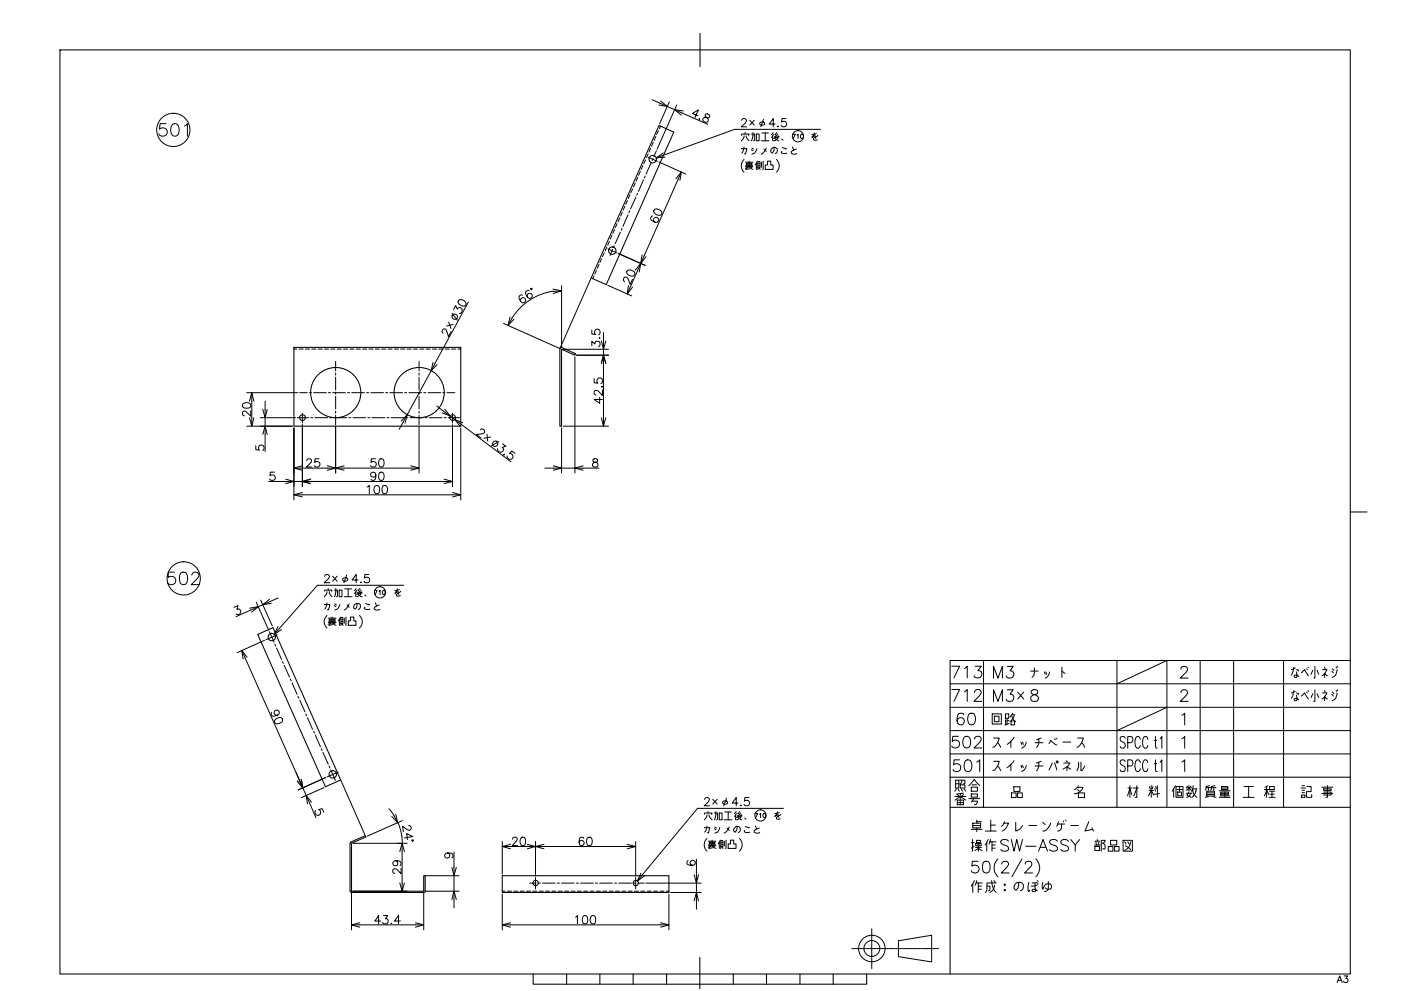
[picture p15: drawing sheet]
<svg xmlns="http://www.w3.org/2000/svg" width="420mm" height="297mm" viewBox="0 0 420 297" stroke-linecap="round" stroke-linejoin="round" font-family="sans-serif">
<g fill="none" stroke="#000" stroke-width=".32">
<path d="M197.6 37.6l4.5 2-20.3 45.7-4.5-2zM88.1 104.1h50.1v23.6h-50.1zM168.5 104.2l4.1 1.8-.2 .5-4-1.8v23h-.5v-23.1M168.5 104.2h-.4l-.2 .3M77.3 190.2l4.6-2.1 20.3 45.7-4.6 2zM284.9 198v44M284.9 233h120M105 252.8v14.3M105.2 252.4l4.3-1.9 .2 .4-4.3 1.9v14.3h21.7v-4.6h.4v4.6M105.3 252.4l-.3 .3M105 267.1l.4 .4h21.7l.4-.4M150.6 262.5h50v5h-50z"/>
<circle cx="195.7" cy="47.7" r="1.11"/>
<circle cx="183.6" cy="75.1" r="1.11"/>
<circle cx="100.7" cy="117.7" r="7.5"/>
<circle cx="125.7" cy="117.7" r="7.5"/>
<circle cx="90.7" cy="125.2" r=".86"/>
<circle cx="135.7" cy="125.2" r=".86"/>
<circle cx="81.5" cy="191" r="1.11"/>
<circle cx="99.8" cy="232.1" r="1.11"/>
<circle cx="160.6" cy="264.7" r=".79"/>
<circle cx="190.7" cy="264.7" r=".79"/>
</g>
<g fill="none" stroke="#000" stroke-width=".3">
<path d="M197.4 39.2l-.5 1.2M198.1 37.8l-.4 .8M188.9 58.3l-.5 1.2M189.7 56.6l-.5 1.2M190.5 54.8l-.5 1.2M191.3 53.1l-.5 1.2M192 51.4l-.5 1.2M192.8 49.6l-.5 1.2M193.6 47.9l-.6 1.2M194.4 46.1l-.5 1.2M195.1 44.4l-.5 1.2M195.9 42.7l-.5 1.2"/>
<path d="M196.7 40.9l-.5 1.2M179.6 79.2l-.5 1.2M180.4 77.5l-.5 1.2M181.2 75.7l-.5 1.2M182 74l-.5 1.2M182.8 72.3l-.5 1.1M183.5 70.5l-.5 1.2M184.3 68.8l-.5 1.2M185 67l-.5 1.2M185.9 65.3l-.5 1.2M186.6 63.5l-.5 1.2M187.4 61.8l-.5 1.2"/>
<path d="M188.2 60.1l-.6 1.2M178.1 82.7l-.4 .8M178.9 81l-.5 1.1M88.1 104.6h.9M89.7 104.6h1.2M91.6 104.6h1.2M93.5 104.6h1.2M95.4 104.6h1.3M97.3 104.6h1.3M99.2 104.6h1.3M101.1 104.6h1.3M103 104.6h1.3"/>
<path d="M104.9 104.6h1.3M106.8 104.6h1.3M108.7 104.6h1.3M110.6 104.6h1.3M112.5 104.6h1.3M114.4 104.6h1.3M116.3 104.6h1.3M118.2 104.6h1.3M120.1 104.6h1.3M122.1 104.6h1.2M124 104.6h1.2M125.9 104.6h1.2"/>
<path d="M127.8 104.6h1.2M129.7 104.6h1.2M131.6 104.6h1.2M133.5 104.6h1.3M135.4 104.6h1.3M137.3 104.6h.9M150.6 267.1h.9M152.2 267.1h1.2M154.1 267.1h1.2M156 267.1h1.2M157.9 267.1h1.2M159.8 267.1h1.2"/>
<path d="M161.7 267.1h1.2M163.6 267.1h1.3M165.5 267.1h1.3M167.4 267.1h1.3M169.3 267.1h1.3M171.2 267.1h1.3M173.1 267.1h1.3M175 267.1h1.3M176.9 267.1h1.3M178.8 267.1h1.3M180.7 267.1h1.3M182.6 267.1h1.3"/>
<path d="M184.5 267.1h1.3M186.4 267.1h1.3M188.3 267.1h1.3M190.3 267.1h1.2M192.2 267.1h1.2M194.1 267.1h1.2M196 267.1h1.2M197.9 267.1h1.2M199.8 267.1h.8"/>
</g>
<g fill="none" stroke="#000" stroke-width=".3">
<path d="M190.7 59.1l-1.6 3.5M191.2 58l-.2 .5M193 53.9l-1.5 3.5M193.5 52.7l-.3 .6M194.4 47.2l2.8 1.2M195.3 48.7l-1.6 3.5M195.8 47.5l-.2 .6M196.9 45.2l-.8 1.7M182.3 74.6l2.7 1.2M183.7 74.8l-.7 1.8M184.2 73.6l-.2 .6M186.1 69.6l-1.6 3.5"/>
<path d="M186.6 68.4l-.3 .6M188.3 64.4l-1.5 3.5M188.9 63.2l-.3 .6M89.9 117.7h2.2M92.8 117.7h.6M94.1 117.7h3.8M98.5 117.7h.6M99.8 117.7h3.8M100.7 108.3v2.9M100.7 111.8v.6M100.7 113.1v3.8M100.7 117.5v.7"/>
<path d="M100.7 118.8v3.8M104.2 117.7h.6M105.5 117.7h3.8M109.9 117.7h.7M111.2 117.7h3.8M115.6 117.7h.7M116.9 117.7h3.8M121.4 117.7h.6M122.6 117.7h3.8M125.7 108.3v2.9M125.7 111.8v.6M125.7 113.1v3.8"/>
<path d="M125.7 117.5v.7M125.7 118.8v3.8M127.1 117.7h.6M128.3 117.7h3.9M132.8 117.7h.6M134.1 117.7h2.3M89.2 125.2h3.3M90.7 123.9v2.9M93.2 125.2h.6M94.4 125.2h3.8M98.9 125.2h.6M100.1 125.2h3.9"/>
<path d="M100.7 123.2v.7M100.7 124.5v2.9M104.6 125.2h.6M105.9 125.2h3.8M110.3 125.2h.6M111.6 125.2h3.8M116 125.2h.7M117.3 125.2h3.8M121.7 125.2h.7M123 125.2h3.8M125.7 123.2v.7M125.7 124.5v2.9"/>
<path d="M127.5 125.2h.6M128.7 125.2h3.8M133.2 125.2h.6M134.4 125.2h3.4M135.7 123.9v2.9M80.8 189.3l1.4 3.1M82.4 193l.3 .7M82.9 194.2l1.6 3.5M83.1 190.3l-3.3 1.4M84.7 198.3l.3 .6M85.2 199.4l1.6 3.5M87.1 203.5l.2 .6"/>
<path d="M87.6 204.6l1.5 3.5M89.4 208.7l.2 .6M89.9 209.9l1.5 3.4M91.7 214l.3 .5M92.2 215.1l1.5 3.5M94.1 219.2l.2 .6M94.6 220.3l1.5 3.5M96.3 224.4l.3 .6M96.8 225.5l1.6 3.5M98.7 229.6l.2 .6M99.2 230.8l1.4 3.1M101.4 231.4l-3.3 1.5"/>
<path d="M158.8 264.7h2M160.6 263.1v3.3M161.4 264.7h.7M162.7 264.7h3.8M167.1 264.7h.7M168.4 264.7h3.8M172.9 264.7h.6M174.1 264.7h3.8M178.6 264.7h.6M179.8 264.7h3.8M184.3 264.7h.6M185.6 264.7h3.8"/>
<path d="M190 264.7h.6M190.6 263.1v3.3M191.3 264.7h1.9"/>
</g>
<g fill="none" stroke="#000" stroke-width=".3">
<path d="M195.6 29.9l2.3 1M200.2 31.9l2.1 1M200.7 30.5l-2.9 6.6M203 31.5l-6 13.2M204.6 33.9l7.6 3.4M209.3 34.7l-1.6-.7 1.7-1.1-1 2.3M209.6 35.7h.3zM211.5 34.3v.5l.5 .5a.72 .72 0 0 1 .4 .9 .72 .72 0 0 1-.9 .4 .77 .77 0 0 1-.6-1.2l.5-.2 1.1 .1 .4-.4a.88 .88 0 0 0-1.4-.6zM222.4 36.1l.5-.6h.5l.4 .5-.3 .9-1.2 1.1h1.7M223.5 39.7v.5M224.9 36l1.3 1.5M225.8 39.7v1l-.5 1.5"/>
<path d="M226.2 36l-1.3 1.5M228 36.7l1-.1 .3 .6-.4 .3h-.7l-.4-.3zM228.5 39.9h1.9M229 35.7l-.8 2.3M229.5 39.9v2.3M231.9 39.7l-.6 .7M232.5 37.2h-1.8l1.2-1.7v2.5M233 39.7l-.5 .6M233.2 37.9h.2zM235.7 35.5h-1.2l-.1 1.1a.87 .87 0 0 1 1.3 0 .87 .87 0 0 1-.2 1.3 .87 .87 0 0 1-1.2-.3M244.3 39.9l-.8 1.3 1-.5 .2 .8M197.6 48.6l8.1 3.6"/>
<path d="M203.3 53.8l-10.1 22.9M222.3 40.6l.1-.4h2.3l-.2 .4M222.3 44.6h1.7l-.3 1.3-.2 .3-.2-.2M223.1 40.7l-.3 1-.5 .5M223.1 44l-.3 1.4-.4 .5M223.1 47.8a2.58 2.58 0 0 0 0 3.8M223.5 50.5l.5-.2v.4M223.5 50h2.3M223.5 48.6h2.3M223.7 49.7h2M223.8 40.7v.4l.9 1.1M223.8 48.9h1.7v.6h-1.7z"/>
<path d="M223.8 49.2h1.7M224.7 50l1.1 .8M224.7 48.9v1.1l-.7 .3M224.7 48.3v.3M224.9 50.6l-1.2 .2M225.3 40.2h1v1.8l-.3 .2M225.3 44.9l.5 .3M225.5 44.4l.5 .3M225.5 50.1l-.5 .2M226.8 40.2h.9v2h-.9zM226.8 48.9l-.3 .5M227 44.6a1.79 1.79 0 0 1-1.5 1.6"/>
<path d="M227.1 48.3l-.3 .6v1.9M227.3 48.4h.6v1.9h-.6zM227.3 49.7h.6M227.3 49.1h.6M227.4 50.5l-.3 .3M227.8 50.5l.2 .3M228.3 42.2h2.3M228.4 48.6v1.5M228.9 48.3l-.2 2.5M229.1 44.7l.7 .7M229.8 44.4a3.2 3.2 0 0 1-1.5 1.8M230.2 48.3h.9v1.1h.7v1.4h-2.3v-1.4h.7z"/>
<path d="M231.7 40.7v1.5M232 40.4l-.7 .8M232.2 44.2a1.57 1.57 0 0 1-.7 1.7 1.03 1.03 0 0 1 .1-1.5 1.03 1.03 0 0 1 1.5 .3l-.1 1-.5 .3M232.4 40.2l.5 .4M232.5 41.3v.3l1.1 .6M232.5 41.3h.9l-1 .8-.4 .1M232.5 41.1l-.5 .4M232.9 47.8a2.58 2.58 0 0 1 0 3.8M233.3 40.2l-.9 .9M233.4 40.7l.2 .4M233.6 40.9l-1.4 .2M234.4 45.4v.5h1.6"/>
<path d="M234.4 41.7l.4 .3M234.6 44.2l1.2 .4-.1 .1M237.6 44l.4 1.1M238.8 44.7a1.43 1.43 0 0 0-1.5 1.2l.5 .3 1.2-.2M244.8 40l-1.3 .4M245.3 40.6l-1.3 .9 .2 .5 .9-.1M185.4 76l8.1 3.5M195.8 64.7a.76 .76 0 0 0-.5 1.3 1.49 1.49 0 0 0 2.1 .3 .77 .77 0 0 0-.3-1.1 .77 .77 0 0 0-1 .3 .77 .77 0 0 0 .3 1.1M196.2 63a1.69 1.69 0 0 1 2.3 .6 .84 .84 0 0 1-.8 1 1.3 1.3 0 0 1-1.5-1.6zM134.6 96.6l.7 1.9M135.3 99.4l-.8 1.5-.8-2.2a.73 .73 0 0 0-1 .2 .73 .73 0 0 0 .1 1M135.6 93.9l1.6 2.1"/>
<path d="M135.9 97.3l-2 .4M136 92.8l.7-1.2 .5 1.1a.83 .83 0 0 1 1.3-.1 .83 .83 0 0 1-.4 1.3l-.4 .1M137.5 90.1a1.34 1.34 0 0 1 1.6-.1 1.34 1.34 0 0 1 .5 1.5 1.44 1.44 0 0 1-2.2-1.2zM140.5 90.5l-10.1 18.4M151 96.9l17 7.6M156.7 88.5l-.3-.1a.78 .78 0 0 0-.8 .9 1.42 1.42 0 0 0 1.6 1.4 .78 .78 0 0 0 .3-1.1 .78 .78 0 0 0-1-.3 .78 .78 0 0 0-.3 1M158.7 87.2l-.3-.2a.88 .88 0 0 0-.8 1 1.5 1.5 0 0 0 1.6 1.4 .78 .78 0 0 0 .4-1.1 .78 .78 0 0 0-1.1-.3 .78 .78 0 0 0-.3 1.1M165.9 87.3a17.6 17.6 0 0 0-12.3 8M168.4 85.6v18.6M177.3 83.3l-9.3 21.1M177.5 98.9v1.2l1.1 .1a.9 .9 0 0 1-.1-1.3 .9 .9 0 0 1 1.4 .2 .9 .9 0 0 1-.4 1.3M181 99.7v2.5"/>
<path d="M182.3 85.5l7.1 3.2M188.1 81.2a1.47 1.47 0 0 1 2.3 1l-.1 .3a1.34 1.34 0 0 1-1.6 .1 1.34 1.34 0 0 1-.6-1.4zM189.7 83.7l-.7 1.6-.6-1.6a.72 .72 0 0 0-.5-.6 .72 .72 0 0 0-.8 .2l-.1 .7 .3 .4M191.1 81.3l-2 4.5M74 117.7h15.4M129.3 111.2l-7.2 13.1M168.9 104.7h13.6M172.4 107v34.8M172.9 106.5h9.6M177.5 103.7v-1.4l.9 .8a.83 .83 0 0 1 1.3-.7 .83 .83 0 0 1 0 1.4l-.2 .1M178.2 113.5v1.2l1.1 .2a.9 .9 0 0 1-.1-1.4 .9 .9 0 0 1 1.4 .2 .9 .9 0 0 1-.4 1.3M179.8 119.1v1.8l-1.6-1.2h2.5"/>
<path d="M179.8 101.2v.2zM180.6 115.8v.3zM180.7 116.9v1.6l-1.2-1.2-.6-.3-.5 .1-.2 .4v.5l.6 .4M181 104.7v1.8M181 108.9v16.3M72.8 121.1a1.56 1.56 0 0 1 2.4 .3l-.1 .6-.4 .3h-1.5a.85 .85 0 0 1-.4-1.2zM74 127.7h13.7M75.2 123.1v1.7l-1.5-1.5-.5-.1-.5 .5v.5l.6 .4M75.5 120.2v5M76.7 133.6v1.2l1.1 .1a.87 .87 0 0 1 0-1.3 .87 .87 0 0 1 1.3 .2 .87 .87 0 0 1-.4 1.2M78 125.2h10.7M79.5 120.2v2.5"/>
<path d="M79.5 125.2v2.5M79.5 130.2v5.2M88.1 128.2v21.6M90.7 127.3v18.5M92 138.1l.5-.6h.5l.4 .5v.5l-1.5 1.5h1.6M95.7 137.5h-1.2l-.1 1.1a.89 .89 0 0 1 1.3-.1 .89 .89 0 0 1-.1 1.3 .89 .89 0 0 1-1.3-.2M100.7 127.9v13.9M112.6 137.5h-1.2l-.1 1.1a.9 .9 0 0 1 1.3 0 .9 .9 0 0 1-.2 1.3 .9 .9 0 0 1-1.3-.3M113.9 137.6a.82 .82 0 0 1 1.2 .4 1.25 1.25 0 0 1-.9 2l-.3-.1-.4-1zM120.9 126.5l-1.2 2.2M125.7 127.9v13.9M131 121.7l2 1.5"/>
<path d="M135 124.7l1.4 1.1M135.7 127.3v18.5M138.2 128.2v21.6M138.4 127.2l14.8 11.2M144.1 128.8l.5-.2 .6 .3 .2 .4-.2 .5-2.3 .5 1.3 .9M146.1 130.2l.1 2M147.1 131l-1.9 .4M149.6 132.4l-2.3 1.2M150.7 133l1 .8-1.1 .3a.85 .85 0 0 1-.3 1.5 .85 .85 0 0 1-1.1-1.1M151 136.2l.2 .2zM154.4 135.9l-.9-.7-.7 .7a.9 .9 0 0 1 1.1 .9 .9 .9 0 0 1-1 .9 .9 .9 0 0 1-.8-1.1M168.4 128.2v13.6"/>
<path d="M168.9 127.7h13.6M177.9 137.6a.49 .49 0 0 0 .3 .9 .9 .9 0 0 1 1 .3 .9 .9 0 0 1-.1 1.1 1.04 1.04 0 0 1-1.4-.3 1.23 1.23 0 0 1 1.4-1.3l.1-.5a.92 .92 0 0 0-1.3-.2zM80.6 144.3h5.1M82.3 141.5h-1.2l-.1 1.1a.9 .9 0 0 1 1.3 0 .9 .9 0 0 1-.1 1.3 .9 .9 0 0 1-1.4-.3M88.1 144.3h2.6M90.7 140.3h7.5M90.7 148.3h45M93.2 144.3h40M103.2 140.3h20M110.1 146l.7-.5v2.5M112.5 145.6a.85 .85 0 0 1 1.2 .4 1.25 1.25 0 0 1-.8 2l-.4-.1a1.79 1.79 0 0 1 0-2.3zM112.7 142.3a.8 .8 0 0 1-1.1 .7 .8 .8 0 0 1-.3-1.2 .8 .8 0 0 1 1.3 0 1.68 1.68 0 0 1-.6 2.2l-.7-.3"/>
<path d="M113.9 141.6a.82 .82 0 0 1 1.2 .4 1.25 1.25 0 0 1-.9 2l-.3-.1-.4-1zM114.9 145.6a.82 .82 0 0 1 1.2 .4 1.25 1.25 0 0 1-.8 2l-.4-.1-.3-1zM163.4 140.3h2.5M168.4 140.3h4M174.9 140.3h4.7M78.2 179.9l3.5 7.7M83.4 179.2l-2.3 1.1M97.2 177.2l.2-.3h2.2l-.2 .3M97.4 172.8l.2-.5 .7-.1 .4 .2 .1 .5-1.6 1.8h1.7M98.1 177.3l-.4 1.1-.5 .5M98.4 176.4v.5M98.7 177.3l.4 1.1 .5 .5"/>
<path d="M99.8 172.7l1.3 1.5M100.3 176.9h.9v1.8l-.3 .2M100.7 176.4a3.3 3.3 0 0 1-.4 2.5M101.1 172.7l-1.3 1.5M101.7 176.9h.9v2h-.9zM102.8 173.5l.5-.3h.7l.3 .6-.5 .4h-.7l-.3-.4zM103.3 178.9h2.3M103.4 176.5h2M104 172.4l-.9 2.3M104.4 176.5v2.4M106.7 177.3v1.6M106.8 176.4l-.6 .6"/>
<path d="M106.9 177l-.7 .8M107.3 176.9l.5 .4M107.4 173.8h-1.8l1.2-1.6v2.5M107.4 178l.8 .8 .4 .1M107.4 177.9h.9l-1.4 1M107.5 177.7l-.6 .5M108 176.4l-.6 .6M108.1 174.6h.2zM108.3 176.8l-1 .9M108.3 177.3l.3 .4M108.5 177.5l-1.4 .2M109.4 178.4l.3 .3"/>
<path d="M110.6 172.2h-1.2l-.1 1.1a.89 .89 0 0 1 1.3-.1 .89 .89 0 0 1-.1 1.3 .89 .89 0 0 1-1.3-.3M119.3 176.5l-.9 1.3 1-.5 .2 .9M119.8 176.7l-1.4 .3M120.2 177.2l-1.3 1 .2 .5 1-.2M70.2 182l1.2-.5-.3 1.2a.84 .84 0 0 1 1.1 .9 .84 .84 0 0 1-1.5 .4M73.5 197.3l16.3 36.5M75.2 182.9l-4.4 1.9M76.8 180.5l3.8 8.4M78.8 181.3l-1.3 .5M79.3 191.9l-8.2 3.7M97.2 181.2h1.7l-.5 1.7-.2-.2M98.1 180.7l-.7 1.8"/>
<path d="M98.1 184.4a2.58 2.58 0 0 0 0 3.9M98.4 187.1l.5-.2v.5M98.4 186.6h2.4M98.4 185.3h2.4M98.6 186.4h2M98.7 185.6h1.8v.6h-1.8zM98.7 185.8h1.8M99.6 186.7l1.2 .7M99.6 185.6v1l-.7 .3M99.6 185v.3M99.8 187.2l-1.2 .2M100.3 181.5l.4 .3"/>
<path d="M100.4 181l.5 .3M100.5 186.8l-.5 .2M101.8 185.6l-.4 .5M101.9 181.2a1.77 1.77 0 0 1-1.5 1.7M102.1 185l-.3 .6v1.8M102.2 185.1h.6v1.9h-.6zM102.2 186.4h.6M102.2 185.7h.6M102.4 187.1l-.3 .3M102.7 187.1l.2 .3M103.3 185.3v1.5M103.8 185l-.2 2.4"/>
<path d="M104.1 181.3l.6 .7M104.7 181l-.3 .7-1.1 1.2M105.1 185h1v1.1h.7v1.3h-2.3v-1.3h.6zM107.1 180.9a1.42 1.42 0 0 1-.7 1.6 1.01 1.01 0 0 1 0-1.4 1.01 1.01 0 0 1 1.4-.1l.3 .3v.7l-.3 .5-.4 .2M107.8 184.4a2.46 2.46 0 0 1 0 3.9M109.4 182l-.2 .4 .5 .3 1.2-.2M109.6 180.9l1.2 .3-.2 .1M112.6 180.7l.3 1M113.7 181.3a1.6 1.6 0 0 0-1.5 1.2l.5 .4 1.2-.2M81.5 213.5a.75 .75 0 0 0 .2 1.1l.4 .1a1.34 1.34 0 0 0 1.6-1.4 .78 .78 0 0 0-1-.4 .78 .78 0 0 0-.4 1 .78 .78 0 0 0 1 .5M82.6 215.7a1.17 1.17 0 0 1 1.2-.7 1.17 1.17 0 0 1 1 1 1.69 1.69 0 0 1-2.4 .6l-.1-.5zM90.8 236.1l1 2.3"/>
<path d="M97.2 236.1l-6.8 3M97.6 233.1l-8.2 3.7M102.2 233.8l7.3 16.7M211.3 239.6l.5-.5h.5l.4 .4-.3 .9-1.2 1.1h1.7M213.7 239.6l1.4 1.4M215.1 239.6l-1.4 1.4M217.9 239.2l-.8 2.3M224.6 239.1h-1.2l-.1 1a.87 .87 0 0 1 1.3 0 .87 .87 0 0 1-.2 1.3 .87 .87 0 0 1-1.3-.3M92.8 240.7l1.9 4.4M94.7 242.9a.89 .89 0 0 0 .1 1.4 .89 .89 0 0 0 1.3-.4 .89 .89 0 0 0-.5-1.2l1-.3 .5 1M105.9 252.8h16.2M116.6 242.4l1.5 2"/>
<path d="M118.6 258a.76 .76 0 0 1 .7 1 .76 .76 0 0 1-1.2 .3 .76 .76 0 0 1 .1-1.2 1.69 1.69 0 0 1 2.1 .6l-.3 .7M119.3 246.6a15.2 15.2 0 0 1 1.4 6.1M120.6 255.2v9.4M120.7 246l-10.5 4.6M121.3 251.2l2.5-.5-1.9-.8 .3 1.7M122.6 247.4l.5 .2 .2 .7-.6 .6-2-1.3 .3 1.7M134.2 255.7a.77 .77 0 0 1 .5 1.1 .77 .77 0 0 1-1.2 .2 .77 .77 0 0 1 .2-1.2l.5-.1a1.14 1.14 0 0 1 1.6 .7v.6l-.3 .1M136.2 255.4v4.6M150.6 252.3v9.7M153.1 253.7h5M153.7 251.6l.1-.4 .4-.3h.5l.4 .5-.3 .9-1.2 1.2h1.7M156.3 251.1a.81 .81 0 0 1 1.3 .3v.6a1.05 1.05 0 0 1-.9 1.5 1.62 1.62 0 0 1-.4-2.4z"/>
<path d="M160.6 252.3v10.3M163.1 253.7h25M175.1 251.3a.7 .7 0 0 0-1.1-.2 1.6 1.6 0 0 0 .4 2.4 .77 .77 0 0 0 .8-.7 .77 .77 0 0 0-.7-.9 .77 .77 0 0 0-.8 .7M176.3 251.1a.81 .81 0 0 1 1.2 .3 1.18 1.18 0 0 1 .1 1.4 1.18 1.18 0 0 1-1.3 .5 1.87 1.87 0 0 1 0-2.2zM190.6 252.3v10.3M206.4 258a.7 .7 0 0 0-.3 1.1 1.56 1.56 0 0 0 2.4-.4 .77 .77 0 0 0-.7-.9 .77 .77 0 0 0-.8 .7 .77 .77 0 0 0 .7 .9M208.9 257.5v4.7M211.2 244.1l.1-.4h2.3l-.2 .4M211.2 248.1h1.7l-.4 1.3-.1 .3-.2-.2M212 244.2l-.3 1-.5 .5M212 247.6l-.3 1.3-.4 .5M212 251.3a2.58 2.58 0 0 0 0 3.8"/>
<path d="M212.4 243.2v.5M212.4 254l.5-.2v.4M212.4 253.5h2.3M212.4 252.1h2.3M212.5 253.2h2.1M212.7 244.2v.4l.9 1.1M212.7 252.5h1.7v.5h-1.7zM212.7 252.7h1.7M213.6 253.5l1.1 .8M213.6 252.5v1l-.7 .3M213.6 251.8v.3M213.7 254.1l-1.2 .2"/>
<path d="M214.2 243.7h1v1.8l-.3 .2M214.2 248.4l.5 .3M214.4 247.9l.5 .3M214.4 253.7l-.5 .2M214.7 243.2v1l-.5 1.5M215.7 243.7h.8v2h-.8zM215.7 252.5l-.3 .5M215.8 248.1a1.79 1.79 0 0 1-1.4 1.6M216 251.8l-.3 .7v1.8M216.2 251.9h.6v2h-.6zM216.2 253.2h.6M216.2 252.6h.6"/>
<path d="M216.3 254l-.3 .3M216.7 254l.2 .3M216.9 240.2l1-.1 .3 .6-.5 .3h-.6l-.4-.3zM217.2 245.7h2.3M217.2 252.1v1.5M217.4 243.4h1.9M217.7 251.8l-.1 2.5M218 248.2l.7 .7M218.4 243.4v2.3M218.7 247.9a3.2 3.2 0 0 1-1.5 1.8M219.1 251.8h.9v1.2h.7v1.3h-2.3v-1.3h.7zM220.6 244.2v1.5"/>
<path d="M220.8 243.2l-.6 .7M220.9 243.9l-.7 .8M221.1 247.7a1.57 1.57 0 0 1-.7 1.7 1.03 1.03 0 0 1 .1-1.5 1.03 1.03 0 0 1 1.5 .3l-.1 1-.5 .3M221.2 243.8l.6 .3M221.4 240.7h-1.8l1.2-1.6v2.4M221.4 244.8v.3l1.1 .6M221.4 244.8h.9l-1.1 .9h-.3M221.4 244.6l-.5 .4M221.7 251.3a2.58 2.58 0 0 1 0 3.8M221.9 243.2l-.5 .6M222.1 241.4h.2zM222.2 243.7l-1 .9"/>
<path d="M222.3 244.2l.2 .4M222.4 244.4l-1.3 .2M223.3 248.9l-.1 .3 .5 .3 1.2-.1M223.3 245.2l.4 .3M223.5 247.7l1.2 .4-.2 .1M226.5 247.6l.4 1M227.7 248.2a1.43 1.43 0 0 0-1.5 1.2l.5 .3 1.1-.2M233.2 243.4l-.8 1.3 1-.5 .2 .8M233.7 243.6l-1.3 .3M234.2 244.1l-1.3 .9 .2 .5 .9-.1M291.3 252.6h.8M291.3 248.6h3.3"/>
<path d="M291.7 251.6l-.2 3.5M291.7 246.7h2.4v1.4h-2.4zM291.7 247.4h2.4M292.1 253.5l-.8 .7M292.4 254.9l1-.7 1.1 .7M292.6 254h1.7M292.6 252.8h.7v.7h-.7zM292.9 251.9h1.1v.7h-1.1zM292.9 245.8v.9M292.9 248.1v1.2M292.9 246.3h1.4M293.3 258.2h-1.7l-.1 1.4a1.24 1.24 0 0 1 1.8 0 1.24 1.24 0 0 1-.2 1.9 1.24 1.24 0 0 1-1.8-.5"/>
<path d="M293.4 253.7v1.4M293.6 252.8h.7v.7h-.7zM295.1 258.3a1.25 1.25 0 0 1 1.7 .5 3 3 0 0 1-.4 2.7 1.08 1.08 0 0 1-1.6-.5 3.3 3.3 0 0 1 .3-2.7zM295.5 249.1h3.3M295.9 252.6l-.5 .7M296.4 251.6l-.5 1v2.5M296.9 252.3l-.3 .7M297.1 251.6l-.2 .7h1.8M297.1 247.3h1.4M297.1 245.8v3.3M297.5 254.2h1M297.5 253.3h1"/>
<path d="M297.5 252.3v2.8M299.3 257.5a3.7 3.7 0 0 0 0 5.3M300.4 247.7l.7-1h1.4a3.5 3.5 0 0 1-1.9 2.4M300.4 259l.2-.5a1.1 1.1 0 0 1 1.9 .3l-.6 1.1-1.6 1.8h2.3M301.3 246.3l-.2 .4M302.5 252.1a1.33 1.33 0 0 0-1.3-.5 1.33 1.33 0 0 0-1.1 .9l.3 .5 1.4 .5a.87 .87 0 0 1 .6 .6 .87 .87 0 0 1-.3 .9 1.69 1.69 0 0 1-2-.4M303.3 251.6l.8 3.5 .8-3.5 .9 3.5 .8-3.5M304.6 246.5v2.6l1.4-.7 .7-1M306.5 257.5l-3 5.3M307.5 259l.1-.5a1.22 1.22 0 0 1 1.5-.2 .91 .91 0 0 1 .2 1.2l-2 2.2h2.3M307.6 253.7h3M308.6 247.4h2.3"/>
<path d="M310.6 257.5a3.7 3.7 0 0 1 0 5.3M311.5 255.1l1.3-3.5 1.3 3.5M312 254h1.6M312.7 246.5l.7 .7M315.1 246.7a3 3 0 0 1-2.4 2.4M317.1 252.1a1.33 1.33 0 0 0-1.2-.5 1.33 1.33 0 0 0-1.1 .9l.3 .5 1.3 .5a.87 .87 0 0 1 .7 .6 .87 .87 0 0 1-.3 .9 1.69 1.69 0 0 1-2-.4M317.2 247h2.1M317.4 246.3l-.5 1.4M318.3 247v1.4l-1.1 .7M318.8 246l.2 .3M319.5 245.8l.2 .2M320.4 252.1a1.28 1.28 0 0 0-1.2-.5 1.28 1.28 0 0 0-1.1 .9l.4 .5 1.3 .5a.85 .85 0 0 1 .7 .6 .85 .85 0 0 1-.4 .9 1.63 1.63 0 0 1-2-.4"/>
<path d="M321.1 251.6l1.4 1.7v1.8M321.1 247.4h2.4M323.8 251.6l-1.3 1.7M326.5 246.3l-1.1 2.8 2.3-.5M327.5 248.1l.4 1M328.2 253.3h1.8M328.4 253.7h1.4v1.2h-1.4zM328.4 252.1h1.4M328.6 252.3l.3 1M329.1 251.6v.5M329.6 252.3l-.3 1M330.8 254.3l.5 .2a1.18 1.18 0 0 0-.6-1.7l.7-.5v-.4h-1.1v3.2"/>
<path d="M332.4 253.7h1.4v1.4h-1.4zM333.1 251.9h1.8v1.4h-1.8zM334.2 253.7h1.4v1.4h-1.4zM336.8 251.9h2.8v3.2h-2.8zM337.3 252.3l.4 .7M337.5 253.5l.9 .5 .7 .7M338.2 252.3l.5 .7M339.1 252.3a2.9 2.9 0 0 1-1.8 2.6M105.4 267.6v11.1M105.9 267.1h16.2M107.9 277.2h16.7M114.2 276.1h-1.8l1.1-1.7v2.5"/>
<path d="M115 274.4h1.3l-.7 1a.83 .83 0 0 1 .6 1.3 .83 .83 0 0 1-1.4-.2M117.2 276.8h.3zM120.1 276.1h-1.8l1.2-1.7v2.5M120.3 260.3v1.6l-1.2-1.2-.9-.3-.4 .4v.5l.6 .5M127.1 267.6v11.1M127.6 267.1h10.1M127.6 262.5h10.1M136.2 262.5v4.6M136.2 269.6v2.5M150.6 268v10.7M153.1 277.2h45M172.6 274.9l.6-.5v2.5"/>
<path d="M174.9 274.6a.79 .79 0 0 1 1.3 .3 1.18 1.18 0 0 1 .1 1.4 1.18 1.18 0 0 1-1.4 .5l-.3-.9zM177.4 274.6a.81 .81 0 0 1 1.2 .3v1.6a.82 .82 0 0 1-.8 .4 .82 .82 0 0 1-.7-.4 1.96 1.96 0 0 1 .3-1.9zM193.7 264.7h16.6M200.6 268v10.7M201.1 267.5h9.2M208.9 264.7v2.8M208.9 270v2.5M291.7 264.9l-.4 .7M292.2 263.9l-.5 1v2.6M292.7 264.6l-.3 .7M292.9 263.9l-.2 .7h1.9M293.4 266.6h.9"/>
<path d="M293.4 265.6h.9M293.4 264.6v2.9M296 265.6h.9v1.2l-.5 .2M297.4 263.9a4.7 4.7 0 0 0 1.4 3.6M298.1 263.9l.4 .6M298.3 265.3a2.38 2.38 0 0 1-1.4 2.2M298.8 264.6h-2.8v2.1l-.5 .8M305.5 264.5a2.02 2.02 0 0 1-.9 2.3 1.31 1.31 0 0 1-.4-1.4 1.31 1.31 0 0 1 1.1-.9l1.2 .1 .4 .6-.2 1.4-.7 .4M308.6 264.5l-.3 2.5 .3 .3 .2-.5M310.4 264.6l.2 2.4-.2 .3h-.7l-.2-.3 .2-.4h.7l.7 .4M310.9 264.5l-1.4 .1M311.1 265.2l-.9 .4h-.9"/>
<path d="M311.1 263.9l.2 .3M311.1 264.6l.2 .3M312.7 264.5l-.1 .8 .1 1.3a1.54 1.54 0 0 1 .9-1.5 1.54 1.54 0 0 1 1.7 .2v.8a1.2 1.2 0 0 1-1.9 0M314.4 264.2v2.1a1.22 1.22 0 0 1-1.1 1"/>
<circle cx="136.4" cy="94.9" r=".82"/>
<circle cx="159.4" cy="86.6" r=".22"/>
<circle cx="148.5" cy="133" r=".81"/>
<circle cx="123.7" cy="251.9" r=".22"/>
<circle cx="301.3" cy="266.8" r=".2"/>
<circle cx="301.3" cy="265.2" r=".18"/>
</g>
<!-- layer: 0 -->
<g fill="none" stroke="#000" stroke-width=".3">
<path d="M49.8 37.1h-1.8l-.2 1.6a1.33 1.33 0 0 1 2 0 1.33 1.33 0 0 1-.2 2 1.33 1.33 0 0 1-2-.6M51.8 37.3a1.2 1.2 0 0 1 1.7 .5 2.91 2.91 0 0 1-.3 2.8 1.2 1.2 0 0 1-1.8-.5 2.96 2.96 0 0 1 .4-2.8zM55.3 37.8l.9-.7v3.7M197.9 30.9l2.3 1M198.1 30.3l2.1 1.6-2.6-.4M202.3 32.9l2.3 1M204.9 33.3l-2.6-.4 2.1 1.6M246.1 38.8h-25.8l-23.5 8.5M198.9 45.8l-2.1 1.5 2.6-.2M202.7 53.6l1.7-2.1-.5 2.6M204.4 51.5l-1.1 2.3M192.5 76.4l-.3 2.6 1.5-2.1"/>
<path d="M193.2 76.7l-2.1 4.6M153 95l-.7 2.6 1.8-1.9M153.6 95.4l-1.3 2.2M165.9 86.7l2.5 .5-2.5 .8M168.4 87.2l-2.5 .2M188.5 85.6l-.4 2.5 1.6-2M189.1 85.8l-1 2.3M190.5 81l1.7-2-.5 2.5M75.5 117.7v2.5M129.9 108.6l-.6 2.6 1.8-1.9M130.4 108.9l-1.1 2.3M180.3 108.9l.7-2.4 .7 2.4"/>
<path d="M180.3 102.2l.7 2.5 .7-2.5M181 102.2v2.5M181 106.5v2.4M74.8 125.2l.7 2.5 .6-2.5M74.8 120.2l.7-2.5 .6 2.5M75.5 125.2v2.5M78.8 122.7l.7 2.5 .6-2.5M78.8 130.2l.7-2.5 .6 2.5M79.5 122.7v2.5M79.5 127.7v2.5M90.7 139.6l-2.6 .7 2.6 .6M98.2 139.6l2.5 .7-2.5 .6"/>
<path d="M103.2 139.6l-2.5 .7 2.5 .6M120.3 126.2l1.8-1.9-.6 2.6M122.1 124.3l-1.2 2.2M123.2 139.6l2.5 .7-2.5 .6M133 123.2l2 1.5M133.4 122.7l1.6 2-2.4-1M136.4 125.8l2 1.4M138.8 126.7l-2.4-.9 1.6 2M165.9 139.6l2.5 .7-2.5 .6M174.9 139.6l-2.5 .7 2.5 .6M180.3 125.2l.7 2.5 .7-2.5M181 125.2v2.5"/>
<path d="M85.7 143.6l2.4 .7-2.4 .6M85.7 144.3h2.4M88.1 140.3h2.6M88.1 148.3h2.6M90.7 147.6l-2.6 .7 2.6 .6M90.7 144.3h2.5M93.2 143.6l-2.5 .7 2.5 .6M98.2 140.3h5M123.2 140.3h2.5M133.2 143.6l2.5 .7-2.5 .6M133.2 144.3h2.5M135.7 147.6l2.5 .7-2.5 .6"/>
<path d="M135.7 148.3h2.5M165.9 140.3h2.5M172.4 140.3h2.5M52.3 171.5h-1.7l-.2 1.6a1.36 1.36 0 0 1 1.9-.1 1.36 1.36 0 0 1 0 2 1.36 1.36 0 0 1-1.9-.1l-.2-.4M54.3 171.7a1.2 1.2 0 0 1 1.8 .5 3.1 3.1 0 0 1-.3 2.8 1.2 1.2 0 0 1-1.8-.5 3.1 3.1 0 0 1 .3-2.8zM57.5 172.4l.2-.5 .5-.4a1.18 1.18 0 0 1 1.5 .7v.4l-.6 .9-1.8 1.7h2.6M80.8 179.6l-2 1.7 2.6-.5M121 175.4h-25.8l-13 14.8M72.5 195l1 2.3M74.1 197l-1.6-2 .4 2.5M74.9 182.3l2.6-.5-2.1 1.7M77.5 181.8l-2.3 1.1"/>
<path d="M81.1 180.3l-2.3 1M83.4 187.8l-1.2 2.4 2.2-1.5M89.8 233.8l1 2.3M90.4 233.6l.4 2.5-1.6-2M91.8 238.4l1 2.3M93.4 240.5l-1.6-2.1 .4 2.6M118.1 244.4l1.2 2.2M118.7 244.1l.6 2.5-1.8-1.9M119.9 255.2l.7-2.4 .7 2.4M120.6 252.8v2.4M150.6 253.7h2.5M153.1 253.1l-2.5 .6 2.5 .7"/>
<path d="M158.1 253.1l2.5 .6-2.5 .7M158.1 253.7h5M163.1 253.1l-2.5 .6 2.5 .7M188.1 253.1l2.5 .6-2.5 .7M188.1 253.7h2.5M235 242.3h-25.8l-18.1 21.8M105.4 277.2h2.5M107.9 276.6l-2.5 .6 2.5 .7M119.9 264.6l.7 2.5 .7-2.5M120.6 264.6v2.5M124.6 276.6l2.5 .6-2.5 .7M124.6 277.2h2.5"/>
<path d="M135.5 269.6l.7-2.5 .6 2.5M135.5 260l.7 2.5 .6-2.5M136.2 260v2.5M136.2 267.1v2.5M150.6 277.2h2.5M153.1 276.6l-2.5 .6 2.5 .7M192.2 261.7l-1.1 2.4 2.1-1.5M198.1 276.6l2.5 .6-2.5 .7M198.1 277.2h2.5M208.2 270l.7-2.5 .6 2.5M208.2 262.2l.7 2.5 .6-2.5M208.9 262.2v2.5"/>
<path d="M208.9 267.5v2.5"/>
<circle cx="52" cy="38.9" r="5"/>
<circle cx="55.1" cy="173.4" r="5"/>
</g>
<g fill="none" stroke="#000" stroke-width=".3">
<path d="M237.7 40.2h.8l-.6 1.3M239 40.5l.3-.3v1.3M112.3 177h.8l-.6 1.2M113.7 177.2l.3-.2v1.2M114.9 177a.58 .58 0 0 1 .6 .6 .58 .58 0 0 1-.6 .6l-.2-.5zM285.4 199.7h2.4l-1.7 3.5M292.4 199.7h1.9l-1 1.3a1.13 1.13 0 0 1 1.2 1.3 1.13 1.13 0 0 1-1.6 .9l-.5-.1-.3-.6M302.1 199.7h1.8l-1 1.4a1.12 1.12 0 0 1 1.2 1.3 1.12 1.12 0 0 1-1.6 .8l-.4-.1-.3-.5M394.3 199.7v3.5h-.3M401 199.7l.2 .3M285.4 206.7h2.4l-1.7 3.5M289.1 214.2a1.05 1.05 0 0 0-1.9 .2 2.04 2.04 0 0 0 .8 2.9 1.11 1.11 0 0 0 1.2-1 1.11 1.11 0 0 0-1-1.2 1.11 1.11 0 0 0-1.2 1"/>
<path d="M289.2 207.4l.9-.7v3.5M289.2 200.4l.9-.7v3.5M290.7 213.9a1.19 1.19 0 0 1 1.7 .5 1.8 1.8 0 0 1-1.2 2.9 1.95 1.95 0 0 1-.8-2.9zM292.2 207.6v-.2a1.12 1.12 0 0 1 1.7-.5 .77 .77 0 0 1 .2 1.1l-2 2.2h2.4M297.6 214h2.7v3h-2.7zM297.9 210.2v-3.5l1.4 3.5 1.3-3.5v3.5M297.9 203.2v-3.5l1.4 3.5 1.3-3.5v3.5M298.2 214.7h1.4v1.6h-1.4zM301.6 214h.9v1.3h-.9zM301.6 215.8v1.5M302 215.3v1.7M302 215.9h.6"/>
<path d="M302.1 206.7h1.8l-1 1.4a1.12 1.12 0 0 1 1.2 1.3 1.12 1.12 0 0 1-1.6 .8l-.4-.1-.3-.5M302.6 216.8l-1.2 .5M303.2 216.1h1v1.2h-1zM303.5 214.7l.1 .5 1 1.1M303.5 214.2h.7l-.5 1.2-.9 .9M303.7 213.8l-.9 1.1M305.2 207.4l1.8 2.1M307 207.4l-1.8 2.1M309.1 201.1h2.2M309.4 206.9l-.1 .7 .5 .5a1.52 1.52 0 0 1 1.6 1.5l-.2 .3a1.35 1.35 0 0 1-2.1-.3 1.76 1.76 0 0 1 2-1.7l.1-.7a1.21 1.21 0 0 0-1.8-.3zM310.2 200.2v1.6l-.2 .7-.5 .6M313.2 201.4l.2 .7"/>
<path d="M313.6 201.4l.3 .7M314.8 201.4a2.23 2.23 0 0 1-1.4 1.8M318.5 201.1l.8 .7M318.5 200v3.1M354.1 200.6l.4-.7 1-.2a.84 .84 0 0 1 .5 1.4l-2 2.1h2.3M354.1 207.6l.4-.7 1-.2a.89 .89 0 0 1 .5 1.4l-2 2.1h2.3M354.5 214.4l.8-.6v3.5M388 207l-.3 1.6-.4 .7M388 200l-.3 1.7-.4 .7M388.4 207.2l-1.1 .5M388.4 200.2l-1.1 .5M388.8 208.4v1.6h-.5l-.2-.5a.88 .88 0 0 1 1.4 .3"/>
<path d="M388.8 207.7l.7 .2-.2 .2M388.8 201.4v1.7h-.5l-.2-.6a.88 .88 0 0 1 1.4 .3M388.8 200.7l.7 .2-.2 .2M390.3 208.6l.9-.9 1.2 1.8M390.3 201.7l.9-1 1.2 1.8M391.9 207.4l.2 .3M391.9 200.4l.2 .3M392.2 207l.2 .2M392.2 200l.2 .2M393.7 207.9l-.5 1.2M393.7 200.9l-.5 1.2M394.3 206.7v3.5h-.3"/>
<path d="M395 207.9l.5 1.2M395 200.9l.5 1.2M396.6 207.7h1.4l-.7 1.1-.9 .7M396.6 200.7h1.4l-.7 1.1-.9 .7M397.1 207l.4 .4M397.1 200l.4 .4M398.1 209.5l-.8-.7v1.2M398.1 202.5l-.8-.7v1.3M399.4 208.1l.5 .5M399.4 201.1l.5 .6M399.5 207.4l.6 .5M399.5 200.4l.6 .5"/>
<path d="M400.7 207l.2 .2M400.7 200l.2 .2M401 207.7a2.13 2.13 0 0 1-1.5 2.3M401 200.7a2.13 2.13 0 0 1-1.5 2.4M401 206.7l.2 .3M287.4 220.7h-1.6l-.2 1.5a1.25 1.25 0 0 1 1.9-.1 1.25 1.25 0 0 1-.2 1.9 1.25 1.25 0 0 1-1.9-.4M287.8 227.8h-1.7l-.2 1.5a1.22 1.22 0 0 1 1.9-.1 1.22 1.22 0 0 1-.2 1.8 1.22 1.22 0 0 1-1.8-.4M289.2 220.9a1.11 1.11 0 0 1 1.7 .4 2.77 2.77 0 0 1-.3 2.7 1.11 1.11 0 0 1-1.7-.4 2.77 2.77 0 0 1 .3-2.7zM289.6 227.9a1.08 1.08 0 0 1 1.7 .6 2.77 2.77 0 0 1-.3 2.6 1.19 1.19 0 0 1-1.7-.5 2.77 2.77 0 0 1 .3-2.7zM292.2 221.5v-.2a1.1 1.1 0 0 1 1.1-.6 1.1 1.1 0 0 1 1 .6l-.5 1.2-1.7 1.7h2.4M292.9 228.5l.9-.7v3.4M298 228.2h1.7l-.3 1a3.3 3.3 0 0 1-1.6 1.8"/>
<path d="M298 221.2h1.7l-.3 1a3.3 3.3 0 0 1-1.6 1.8M299.2 229.6l.9 1.4M299.2 222.6l.9 1.4M302 230.1l1.2-.9v1.8M302 223.1l1.2-.9v1.8M304.1 228l-.9 1.2M304.1 221l-.9 1.2M306.2 229.4l.2 .7M306.2 222.4l.2 .7M306.6 229.4l.3 .7M306.6 222.4l.3 .7M307.8 229.4a2.15 2.15 0 0 1-1.4 1.8"/>
<path d="M307.8 222.4a2.15 2.15 0 0 1-1.4 1.9M310.4 229.6h2.3M310.4 222.6h2.3M311.5 228.5a2.62 2.62 0 0 1-.7 2.5M311.5 221.5a2.62 2.62 0 0 1-.7 2.5M312.2 228.2l-1.4 .5M312.2 221.2l-1.4 .5M314.6 222.9l.4-1 1.9 1.4M315.5 228.7l-.9 2.1M316.2 228.7l.7 2.1M316.2 221.5l.2 .2M316.7 221.2l.2 .3"/>
<path d="M318.8 222.4h2.3M319 228.7h1.9a3.7 3.7 0 0 1-2.1 1.8M319.7 228l.5 .5M321.1 230.5l-1.1-.7v1.2M323.2 221.2h1.7l-.3 1a3.3 3.3 0 0 1-1.6 1.8M323.5 228.5v1.3l-.5 1.2M324.2 228.5v2.5l.4-.2 .7-1.2M324.4 222.6l.9 1.4M337.4 221.3a.81 .81 0 0 0-1.3-.4 .81 .81 0 0 0 .3 1.3l.9 .5 .1 1.1a.81 .81 0 0 1-.7 .5 .81 .81 0 0 1-.8-.5M337.4 228.3a.81 .81 0 0 0-1.3-.4 .81 .81 0 0 0 .3 1.4l.6 .3a.89 .89 0 0 1 .4 1.2 .89 .89 0 0 1-1.3 .3l-.2-.4M338.2 222.6h1a1.01 1.01 0 0 0 .6-.9 1.01 1.01 0 0 0-.6-.9h-1v3.5M338.2 229.6h1a1.01 1.01 0 0 0 .6-.9 1.01 1.01 0 0 0-.6-.9h-1v3.4"/>
<path d="M342 221.6a.85 .85 0 0 0-1-.8 2.62 2.62 0 0 0 0 3.5 .97 .97 0 0 0 1-.9M342 228.6a.79 .79 0 0 0-1.2-.7 2.67 2.67 0 0 0 .2 3.3 .85 .85 0 0 0 1-.8M344.2 221.6l-.3-.7-.6-.1a2.62 2.62 0 0 0 0 3.5 .87 .87 0 0 0 .9-.9M344.2 228.6a.73 .73 0 0 0-.3-.7 .73 .73 0 0 0-.8 0 2.67 2.67 0 0 0 .2 3.3l.6-.1 .3-.7M346.1 221.9h.8M346.1 228.9h.8M346.5 220.8l.1 3.3 .4 .2M346.5 227.8l.1 3.3 .4 .1M347.9 221.4l.5-.6v3.5M347.9 228.5l.5-.7v3.4M354.5 221.4l.8-.6v3.5M354.5 228.5l.8-.7v3.4"/>
<path d="M226.4 243.8h.8l-.6 1.3M227.8 244.1l.3-.3v1.3M229 243.9a.58 .58 0 0 1 .6 .6 .58 .58 0 0 1-.6 .5l-.2-.5z"/>
<circle cx="239.3" cy="40.8" r="1.68"/>
<circle cx="240.5" cy="40.8" r=".58"/>
<circle cx="114" cy="177.6" r="1.68"/>
<circle cx="317.1" cy="228.3" r=".29"/>
<circle cx="228.1" cy="244.4" r="1.68"/>
</g>
<path d="M284.9 198h120M295 198v44M335 198v44M359.9 198v44M370 198v44M384.9 198v44M284.9 219h120M284.9 212h120M284.9 205h120M335 205l15-7v44M350 212l-15 7M284.9 226h120" fill="none" stroke="#000" stroke-width=".3"/>
<g fill="none" stroke="#000" stroke-width=".3">
<path d="M286.4 239.8l1.6-1.1 1.6 1.1M286.4 238.7h3.2M286.6 233.8h.9v2.4h-.9zM286.6 234.9h.9M286.8 236.5l-.5 .7M287.1 239.8h1.8v1.4h-1.8zM287.1 238.2l.4 .3M287.3 236.5l.4 .7M287.7 233.8h1.7v1.1l-.6 .1M288 235.2h1.4v1h-1.4zM288 237.8v1.9M288 239.8v1.4"/>
<path d="M288.2 236.5l.5 .7M288.4 233.8v.8l-.7 .4M288.9 237.7l-2.1 .3M288.9 238.2l-.4 .3M289.1 236.5l.5 .7M290.5 235.5l1.7-1.9 1.6 1.9M290.6 239.4h3.2M291.3 235.9h1.8v1.3h-1.8zM291.3 238h1.8v.9h-1.8zM291.5 235.2h1.4M292 239.4l-.5 .7M303.3 237.7h1.4v1.4h-1.4z"/>
<path d="M304 235.8h1.9v1.4h-1.9zM305.2 237.7h1.4v1.4h-1.4zM322.2 237.9h.3M323.2 236h1.6a2.85 2.85 0 0 1-2.4 1.9M323.2 236.6l.5 .6M323.3 235.6l-.1 .4-1 .6M323.4 237.7h1.9v1.4h-1.9zM338.3 236.2h1.1M338.8 235.5v3.5M339.4 238.1l-.6-1.9-.7 2.3M339.8 236.2h1.6M340.9 235.5v3.5h-.4"/>
<path d="M340.9 236.2l-.9 2.3M344.6 236.9h1.4M344.7 235.8l.2 .7M345.3 235.5v3.5M345.7 235.8l-.1 .7M346 238.3l-.7-1.4-.9 1.6M346.3 236.5l.2 .7M346.5 235.8l.3 .7M347.1 235.5v3.5M347.7 237.8l-1.6 .3M352 236.5l-.5 .7M352.5 235.5l-.5 1v2.5"/>
<path d="M352.7 235.8h2.1v3.2h-2.1zM352.9 236.6h1.7M353.2 237.4h1.1v1.1h-1.1zM353.8 235.9v1.5M355.7 236.9l.9-.8 .8 .8M355.7 236.1h1.7M355.7 237.8h1.7M356 235.6l.2 .3M356.6 237.4l-.6 1 1.1 .6M356.6 235.5v1.7M357 237.8a1.1 1.1 0 0 1-1.1 1.2M357.1 235.6l-.2 .3"/>
<path d="M357.7 236.6a2.64 2.64 0 0 0 1.3 2.4M357.7 236.5h1.3M357.8 235.5l-.4 1.9M358.8 236.5a3.3 3.3 0 0 1-1.4 2.5M361.7 236.1h1.4M361.9 237.2h2.3v1.4h-2.3zM361.9 237.7h2.3M361.9 238.2h2.3M362.4 238.7l-1 .3M362.4 236.1v.8M362.7 235.5l-1 .2v.8l-.3 .3M363.3 236.1h1.4"/>
<path d="M363.8 238.7l.9 .3M364 236.1v.8M364.4 235.5l-1.1 .2-.2 1.1M365.6 237h3.3M365.6 239h3.3M365.9 238.5h2.8M366.1 237.4h2.3v.8h-2.3zM366.1 237.8h2.3M366.3 235.8h1.9v.8h-1.9zM366.3 236.2h1.9M367.3 237.4v1.6M372.8 239h3.3"/>
<path d="M373.1 235.8h2.8M374.5 235.8v3.2M379.2 236.6h1.4M379.9 235.8v3.2M380.2 235.5l-.8 .4M380.4 238.1l-.5-1.5-.7 1.9M380.6 239h1.8M380.7 237.2h1.6M380.8 235.8h1.4v.8h-1.4zM380.8 238h1.4M381.5 237.2v1.8M390.2 236.2h1.3"/>
<path d="M390.3 238.3h1.1v.7h-1.1zM390.5 236.9h.7M390.5 237.6h.7M390.5 235.5h.7M391.9 235.8h1.3v1.5h-1.4v1.5l.1 .2h1.4l.1-.8M396.4 237.8h3.3M396.4 235.9h3.3M396.9 236.5h2.3v.4h-2.3zM396.9 237.4h2.3v.9h-2.3M398.1 235.5v3.5h-.5M287.1 240.6h1.8M291.3 240.4l.2-.3h1.6l-.4 1-.5 .1"/>
<path d="M401 294.5l.8-2 .7 2M401.3 293.9h1M403.1 292.5h1.1l-.6 .8a.67 .67 0 0 1 .6 .6 .67 .67 0 0 1-.5 .7 .67 .67 0 0 1-.8-.5"/>
</g>
<g fill="none" stroke="#000" stroke-width=".32">
<path d="M18 15h386.9v277h-386.9zM209.9 10v10M404.9 153.5h5.1M404.9 242h-120v50M159.9 292v3h100v-3M169.9 292v3M179.9 292v3M189.9 292v3M199.9 292v3M209.9 287v9.3M219.9 292v3M229.9 292v3"/>
<path d="M239.9 292v3M249.9 292v3"/>
</g>
<!-- layer: 3rd_Mark -->
<g fill="none" stroke="#000" stroke-width=".3">
<path d="M261.4 278.4v.6M261.4 279.1v.2M261.4 279.4v.7M255.5 284.3h.6M256.2 284.3h.2M256.5 284.3h.7M257.4 284.3h.1M257.6 284.3h.8M258.5 284.3h.1M258.8 284.3h.7M259.7 284.3h.1M259.9 284.3h.8"/>
<path d="M260.8 284.3h.1M261.1 284.3h.7M261.4 280.3v.1M261.4 280.5v.8M261.4 281.4v.1M261.4 281.7v.7M261.4 282.6v.1M261.4 282.8v.8M261.4 283.7v.1M261.4 284v.7M261.4 284.8v.2M261.4 285.1v.8"/>
<path d="M261.4 286v.1M261.4 286.2v.8M261.4 287.1v.2M261.4 287.4v.7M261.4 288.3v.1M261.4 288.5v.8M261.4 289.4v.1M261.4 289.7v.7M261.9 284.3h.2M262.2 284.3h.8M263.1 284.3h.1M263.3 284.3h.8"/>
<path d="M264.2 284.3h.2M264.5 284.3h.7M265.4 284.3h.1M265.6 284.3h.8M266.5 284.3h.1M266.8 284.3h1.2M268.1 284.3h.1M268.4 284.3h.7M269.2 284.3h.2M269.4 282l10-1.7v8l-10-1.6zM269.5 284.3h.8M270.4 284.3h.1"/>
<path d="M270.6 284.3h.8M271.5 284.3h.2M271.8 284.3h.7M272.7 284.3h.1M272.9 284.3h.8M273.8 284.3h.1M274.1 284.3h.7M275 284.3h.1M275.2 284.3h.8M276.1 284.3h.1M276.4 284.3h.7M277.2 284.3h.2"/>
<path d="M277.5 284.3h.8M278.4 284.3h.1M278.6 284.3h.8M279.5 284.3h.2M279.8 284.3h.8M280.7 284.3h.1M280.9 284.3h.5"/>
<circle cx="261.5" cy="284.3" r="4"/>
<circle cx="261.5" cy="284.3" r="2.38"/>
</g>
</svg>
